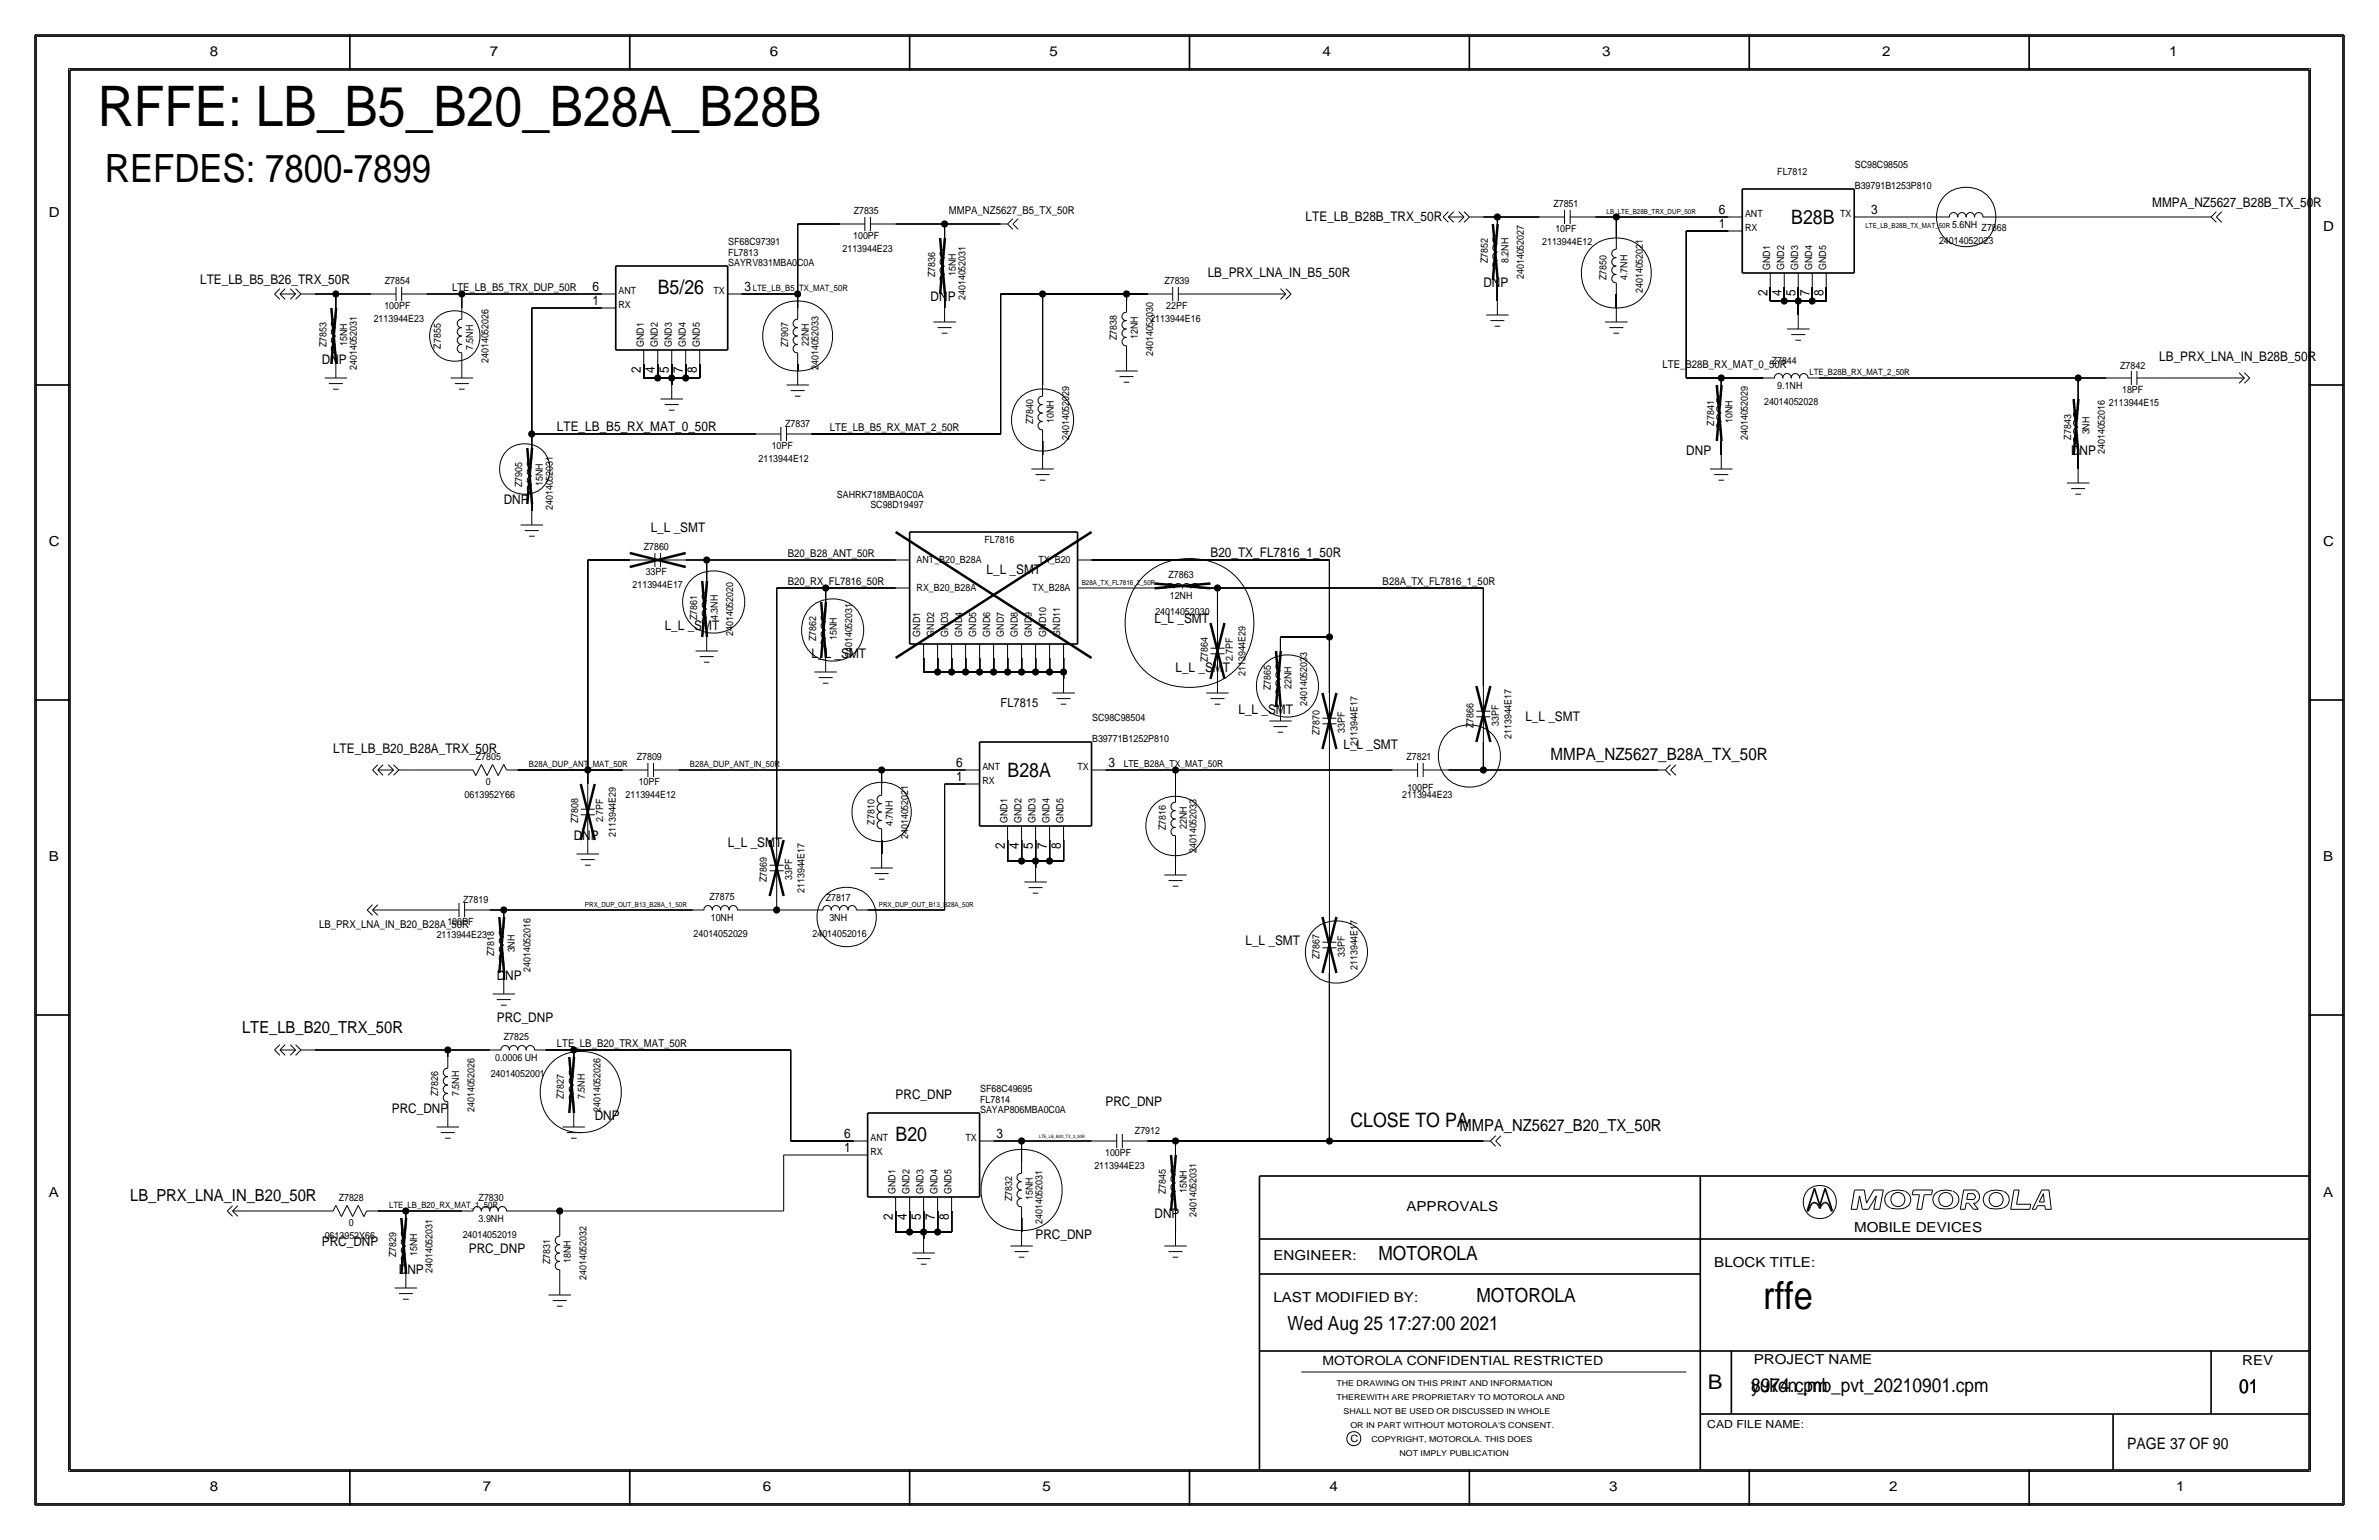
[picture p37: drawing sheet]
<svg xmlns="http://www.w3.org/2000/svg" width="432mm" height="279mm" viewBox="0 0 432 279" stroke-linecap="round" stroke-linejoin="round" font-family="sans-serif">
<defs><g id="words">
<text font-size="10.1" x="17.8" y="22.9">RFFE: LB_B5_B20_B28A_B28B</text>
<text font-size="7.1" x="19" y="33">REFDES: 7800-7899</text>
<text font-size="7" x="320" y="237.5">rffe</text>
<text font-size="3.7" x="310" y="252.1">B</text>
<g font-size="3.6">
<text x="325.1" y="40.6">B28B</text>
<text x="119.4" y="53.3">B5/26</text>
<text x="182.9" y="141">B28A</text>
<text x="162.6" y="207">B20</text>
<text x="245.1" y="204.5">CLOSE TO PA</text>
</g>
<g font-size="3.5">
<text x="250.2" y="228.6">MOTOROLA</text>
<text x="268" y="236.2">MOTOROLA</text>
<text x="233.7" y="241.3">Wed Aug 25 17:27:00 2021</text>
<text x="317.9" y="252.6">8974.cpm</text>
<text x="317.9" y="252.6">yukon_mb_pvt_20210901.cpm</text>
<text x="406.4" y="252.7">01</text>
</g>
<text font-size="3.1" x="281.4" y="137.9">MMPA_NZ5627_B28A_TX_50R</text>
<g font-size="3">
<text x="43.9" y="187.5">LTE_LB_B20_TRX_50R</text>
<text x="264.9" y="205.2">MMPA_NZ5627_B20_TX_50R</text>
<text x="23.6" y="217.9">LB_PRX_LNA_IN_B20_50R</text>
</g>
<text font-size="2.9" x="386.1" y="262.9">PAGE 37 OF 90</text>
<g font-size="2.5">
<text x="38.1" y="10.2">8</text>
<text x="88.9" y="10.2">7</text>
<text x="139.7" y="10.2">6</text>
<text x="190.5" y="10.2">5</text>
<text x="240" y="10.2">4</text>
<text x="290.8" y="10.2">3</text>
<text x="341.6" y="10.2">2</text>
<text x="393.7" y="10.2">1</text>
<text x="8.9" y="39.4">D</text>
<text x="421.6" y="41.9">D</text>
<text x="8.9" y="99.1">C</text>
<text x="421.6" y="99.1">C</text>
<text x="8.9" y="156.2">B</text>
<text x="421.6" y="156.2">B</text>
<text x="8.9" y="217.2">A</text>
<text x="255.3" y="219.7">APPROVALS</text>
<text x="421.6" y="217.2">A</text>
<text x="336.5" y="223.5">MOBILE DEVICES</text>
<text x="231.1" y="228.6">ENGINEER:</text>
<text x="311.1" y="229.9">BLOCK TITLE:</text>
<text x="231.1" y="236.2">LAST MODIFIED BY:</text>
<text x="318.3" y="247.5">PROJECT NAME</text>
<text x="407" y="247.6">REV</text>
<text x="38.1" y="270.5">8</text>
<text x="87.6" y="270.5">7</text>
<text x="138.4" y="270.5">6</text>
<text x="189.2" y="270.5">5</text>
<text x="241.3" y="270.5">4</text>
<text x="292.1" y="270.5">3</text>
<text x="342.9" y="270.5">2</text>
<text x="395" y="270.5">1</text>
</g>
<g font-size="2.4">
<text x="237" y="40.1">LTE_LB_B28B_TRX_50R</text>
<text x="312" y="41.4">1</text>
<text x="312" y="38.9">6</text>
<text x="339.6" y="38.9">3</text>
<text x="390.7" y="37.6">MMPA_NZ5627_B28B_TX_50R</text>
<text x="36.3" y="51.6">LTE_LB_B5_B26_TRX_50R</text>
<text x="107.5" y="52.8">6</text>
<text x="135.1" y="52.8">3</text>
<text x="219.2" y="50.3">LB_PRX_LNA_IN_B5_50R</text>
<text x="269.2" y="52.1">DNP</text>
<text x="320.8" y="53.8" transform="rotate(-90 320.8 53.8)">2</text>
<text x="323.3" y="53.8" transform="rotate(-90 323.3 53.8)">4</text>
<text x="325.9" y="53.8" transform="rotate(-90 325.9 53.8)">5</text>
<text x="328.4" y="53.8" transform="rotate(-90 328.4 53.8)">7</text>
<text x="331" y="53.8" transform="rotate(-90 331 53.8)">8</text>
<text x="107.5" y="55.4">1</text>
<text x="168.9" y="54.6">DNP</text>
<text x="391.9" y="65.5">LB_PRX_LNA_IN_B28B_50R</text>
<text x="58.4" y="66">DNP</text>
<text x="116.3" y="67.7" transform="rotate(-90 116.3 67.7)">2</text>
<text x="118.9" y="67.7" transform="rotate(-90 118.9 67.7)">4</text>
<text x="121.4" y="67.7" transform="rotate(-90 121.4 67.7)">5</text>
<text x="124" y="67.7" transform="rotate(-90 124 67.7)">7</text>
<text x="126.5" y="67.7" transform="rotate(-90 126.5 67.7)">8</text>
<text x="101.1" y="78.2">LTE_LB_B5_RX_MAT_0_50R</text>
<text x="306.1" y="82.5">DNP</text>
<text x="375.9" y="82.5">DNP</text>
<text x="91.4" y="91.4">DNP</text>
<text x="118.1" y="96.5">L_L _SMT</text>
<text x="219.7" y="101.1">B20_TX_FL7816_1_50R</text>
<text x="179.1" y="104.1">L_L _SMT</text>
<text x="209.6" y="113">L_L _SMT</text>
<text x="120.6" y="114.3">L_L _SMT</text>
<text x="147.3" y="119.4">L_L _SMT</text>
<text x="213.4" y="121.9">L_L _SMT</text>
<text x="224.8" y="129.5">L_L _SMT</text>
<text x="276.9" y="130.8">L_L _SMT</text>
<text x="60.5" y="136.7">LTE_LB_B20_B28A_TRX_50R</text>
<text x="243.8" y="135.9">L_L _SMT</text>
<text x="173.6" y="141.7">1</text>
<text x="173.6" y="139.2">6</text>
<text x="201.2" y="139.2">3</text>
<text x="104.1" y="152.4">DNP</text>
<text x="132.1" y="153.7">L_L _SMT</text>
<text x="182.4" y="154.1" transform="rotate(-90 182.4 154.1)">2</text>
<text x="184.9" y="154.1" transform="rotate(-90 184.9 154.1)">4</text>
<text x="187.5" y="154.1" transform="rotate(-90 187.5 154.1)">5</text>
<text x="190" y="154.1" transform="rotate(-90 190 154.1)">7</text>
<text x="192.5" y="154.1" transform="rotate(-90 192.5 154.1)">8</text>
<text x="226.1" y="171.4">L_L _SMT</text>
<text x="90.2" y="177.8">DNP</text>
<text x="90.2" y="185.4">PRC_DNP</text>
<text x="71.1" y="201.9">PRC_DNP</text>
<text x="108" y="203.2">DNP</text>
<text x="162.6" y="199.4">PRC_DNP</text>
<text x="200.7" y="200.7">PRC_DNP</text>
<text x="153.2" y="209">1</text>
<text x="153.2" y="206.5">6</text>
<text x="180.8" y="206.5">3</text>
<text x="162.1" y="221.4" transform="rotate(-90 162.1 221.4)">2</text>
<text x="164.6" y="221.4" transform="rotate(-90 164.6 221.4)">4</text>
<text x="167.1" y="221.4" transform="rotate(-90 167.1 221.4)">5</text>
<text x="169.7" y="221.4" transform="rotate(-90 169.7 221.4)">7</text>
<text x="172.2" y="221.4" transform="rotate(-90 172.2 221.4)">8</text>
<text x="209.5" y="221">DNP</text>
<text x="58.4" y="226.1">PRC_DNP</text>
<text x="85.1" y="227.3">PRC_DNP</text>
<text x="188" y="224.8">PRC_DNP</text>
<text x="72.4" y="231.1">DNP</text>
</g>
<g font-size="2.3">
<text x="181.6" y="128.3">FL7815</text>
<text x="240" y="247.6">MOTOROLA CONFIDENTIAL RESTRICTED</text>
</g>
<g font-size="2">
<text x="172.2" y="38.9">MMPA_NZ5627_B5_TX_50R</text>
<text x="82" y="52.8">LTE_LB_B5_TRX_DUP_50R</text>
<text x="301.8" y="66.8">LTE_B28B_RX_MAT_0_50R</text>
<text x="150.6" y="78.2">LTE_LB_B5_RX_MAT_2_50R</text>
<text x="143" y="101.1">B20_B28_ANT_50R</text>
<text x="143" y="106.2">B20_RX_FL7816_50R</text>
<text x="251" y="106.2">B28A_TX_FL7816_1_50R</text>
<text x="57.9" y="168.4">LB_PRX_LNA_IN_B20_B28A_50R</text>
<text x="101.1" y="190">LTE_LB_B20_TRX_MAT_50R</text>
<text x="309.9" y="259.1">CAD FILE NAME:</text>
</g>
<g font-size="1.8">
<text x="322.6" y="31.8">FL7812</text>
<text x="336.7" y="30.5">SC98C98505</text>
<text x="336.7" y="34.3">B39791B1253P810</text>
<text x="154.9" y="38.9">Z7835</text>
<text x="281.9" y="37.6">Z7851</text>
<text x="316.7" y="41.9">RX</text>
<text x="316.7" y="39.4">ANT</text>
<text x="334" y="39.4">TX</text>
<text x="354.3" y="41.4">5.6NH</text>
<text x="359.7" y="41.9">Z7868</text>
<text x="132.2" y="44.4">SF68C97391</text>
<text x="132.2" y="46.4">FL7813</text>
<text x="152.9" y="45.7">2113944E23</text>
<text x="154.9" y="43.4">100PF</text>
<text x="270.1" y="47.7" transform="rotate(-90 270.1 47.7)">Z7852</text>
<text x="273.8" y="47.7" transform="rotate(-90 273.8 47.7)">8.2NH</text>
<text x="279.9" y="44.4">2113944E12</text>
<text x="282.3" y="42.2">10PF</text>
<text x="351.9" y="44.2">24014052023</text>
<text x="69.9" y="51.6">Z7854</text>
<text x="112.3" y="53.3">ANT</text>
<text x="129.5" y="53.3">TX</text>
<text x="132.2" y="48.3">SAYRV831MBA0C0A</text>
<text x="169.7" y="50.3" transform="rotate(-90 169.7 50.3)">Z7836</text>
<text x="173.5" y="50.1" transform="rotate(-90 173.5 50.1)">15NH</text>
<text x="211.3" y="51.6">Z7839</text>
<text x="276.6" y="50.6" transform="rotate(-90 276.6 50.6)">24014052027</text>
<text x="291.6" y="50.8" transform="rotate(-90 291.6 50.8)">Z7850</text>
<text x="295.4" y="50.8" transform="rotate(-90 295.4 50.8)">4.7NH</text>
<text x="298.2" y="53.2" transform="rotate(-90 298.2 53.2)">24014052021</text>
<text x="321.3" y="49" transform="rotate(-90 321.3 49)">GND1</text>
<text x="323.8" y="49" transform="rotate(-90 323.8 49)">GND2</text>
<text x="326.4" y="49" transform="rotate(-90 326.4 49)">GND3</text>
<text x="328.9" y="49" transform="rotate(-90 328.9 49)">GND4</text>
<text x="331.5" y="49" transform="rotate(-90 331.5 49)">GND5</text>
<text x="67.8" y="58.4">2113944E23</text>
<text x="69.8" y="56.1">100PF</text>
<text x="112.3" y="55.9">RX</text>
<text x="175.3" y="54.5" transform="rotate(-90 175.3 54.5)">24014052031</text>
<text x="208.8" y="58.4">2113944E16</text>
<text x="211.7" y="56.1">22PF</text>
<text x="59.2" y="63" transform="rotate(-90 59.2 63)">Z7853</text>
<text x="63" y="62.8" transform="rotate(-90 63 62.8)">15NH</text>
<text x="80" y="63.2" transform="rotate(-90 80 63.2)">Z7855</text>
<text x="85.9" y="63.5" transform="rotate(-90 85.9 63.5)">7.5NH</text>
<text x="88.6" y="65.9" transform="rotate(-90 88.6 65.9)">24014052026</text>
<text x="116.8" y="63" transform="rotate(-90 116.8 63)">GND1</text>
<text x="119.4" y="63" transform="rotate(-90 119.4 63)">GND2</text>
<text x="121.9" y="63" transform="rotate(-90 121.9 63)">GND3</text>
<text x="124.5" y="63" transform="rotate(-90 124.5 63)">GND4</text>
<text x="127" y="63" transform="rotate(-90 127 63)">GND5</text>
<text x="143.1" y="63" transform="rotate(-90 143.1 63)">Z7907</text>
<text x="146.8" y="62.8" transform="rotate(-90 146.8 62.8)">22NH</text>
<text x="202.7" y="61.7" transform="rotate(-90 202.7 61.7)">Z7838</text>
<text x="206.5" y="61.5" transform="rotate(-90 206.5 61.5)">12NH</text>
<text x="209.3" y="64.6" transform="rotate(-90 209.3 64.6)">24014052030</text>
<text x="64.8" y="67.2" transform="rotate(-90 64.8 67.2)">24014052031</text>
<text x="148.6" y="67.2" transform="rotate(-90 148.6 67.2)">24014052033</text>
<text x="321.6" y="66">Z7844</text>
<text x="322.6" y="70.6">9.1NH</text>
<text x="384.8" y="67">Z7842</text>
<text x="385.2" y="71.4">18PF</text>
<text x="142.5" y="77.5">Z7837</text>
<text x="187.5" y="77" transform="rotate(-90 187.5 77)">Z7840</text>
<text x="191.3" y="76.7" transform="rotate(-90 191.3 76.7)">10NH</text>
<text x="311.1" y="77.2" transform="rotate(-90 311.1 77.2)">Z7841</text>
<text x="314.5" y="76.7" transform="rotate(-90 314.5 76.7)">10NH</text>
<text x="320.2" y="73.4">24014052028</text>
<text x="382.8" y="73.7">2113944E15</text>
<text x="137.7" y="83.8">2113944E12</text>
<text x="140.1" y="81.5">10PF</text>
<text x="194.1" y="79.9" transform="rotate(-90 194.1 79.9)">24014052029</text>
<text x="317.2" y="79.9" transform="rotate(-90 317.2 79.9)">24014052029</text>
<text x="375.9" y="79.8" transform="rotate(-90 375.9 79.8)">Z7843</text>
<text x="379.2" y="78.8" transform="rotate(-90 379.2 78.8)">3NH</text>
<text x="382" y="82.4" transform="rotate(-90 382 82.4)">24014052016</text>
<text x="94.8" y="88.4" transform="rotate(-90 94.8 88.4)">Z7905</text>
<text x="98.6" y="88.2" transform="rotate(-90 98.6 88.2)">15NH</text>
<text x="100.3" y="92.6" transform="rotate(-90 100.3 92.6)">24014052031</text>
<text x="151.9" y="90.3">SAHRK718MBA0C0A</text>
<text x="158" y="92.2">SC98D19497</text>
<text x="116.8" y="99.8">Z7860</text>
<text x="178.7" y="98.6">FL7816</text>
<text x="114.8" y="106.7">2113944E17</text>
<text x="117.2" y="104.4">33PF</text>
<text x="166.4" y="107.2">RX_B20_B28A</text>
<text x="166.4" y="102.1">ANT_B20_B28A</text>
<text x="187.4" y="107.2">TX_B28A</text>
<text x="188.5" y="102.2">TX_B20</text>
<text x="212.1" y="104.9">Z7863</text>
<text x="126.5" y="112.5" transform="rotate(-90 126.5 112.5)">Z7861</text>
<text x="130.3" y="112.5" transform="rotate(-90 130.3 112.5)">4.3NH</text>
<text x="209.7" y="111.5">24014052030</text>
<text x="212.3" y="108.7">12NH</text>
<text x="133.1" y="115.4" transform="rotate(-90 133.1 115.4)">24014052020</text>
<text x="148.1" y="116.3" transform="rotate(-90 148.1 116.3)">Z7862</text>
<text x="151.9" y="116.1" transform="rotate(-90 151.9 116.1)">15NH</text>
<text x="154.7" y="119.2" transform="rotate(-90 154.7 119.2)">24014052031</text>
<text x="167" y="115.5" transform="rotate(-90 167 115.5)">GND1</text>
<text x="169.6" y="115.5" transform="rotate(-90 169.6 115.5)">GND2</text>
<text x="172.1" y="115.5" transform="rotate(-90 172.1 115.5)">GND3</text>
<text x="174.7" y="115.5" transform="rotate(-90 174.7 115.5)">GND4</text>
<text x="177.2" y="115.5" transform="rotate(-90 177.2 115.5)">GND5</text>
<text x="179.7" y="115.5" transform="rotate(-90 179.7 115.5)">GND6</text>
<text x="182.2" y="115.5" transform="rotate(-90 182.2 115.5)">GND7</text>
<text x="184.8" y="115.5" transform="rotate(-90 184.8 115.5)">GND8</text>
<text x="187.3" y="115.5" transform="rotate(-90 187.3 115.5)">GND9</text>
<text x="189.9" y="115.5" transform="rotate(-90 189.9 115.5)">GND10</text>
<text x="192.4" y="115.5" transform="rotate(-90 192.4 115.5)">GND11</text>
<text x="219.3" y="120.1" transform="rotate(-90 219.3 120.1)">Z7864</text>
<text x="223.8" y="120" transform="rotate(-90 223.8 120)">2.7PF</text>
<text x="226.1" y="122.7" transform="rotate(-90 226.1 122.7)">2113944E29</text>
<text x="230.7" y="125.2" transform="rotate(-90 230.7 125.2)">Z7865</text>
<text x="234.4" y="125" transform="rotate(-90 234.4 125)">22NH</text>
<text x="198.2" y="130.8">SC98C98504</text>
<text x="237.2" y="128.1" transform="rotate(-90 237.2 128.1)">24014052033</text>
<text x="272" y="131.7" transform="rotate(-90 272 131.7)">33PF</text>
<text x="86.4" y="137.9">Z7805</text>
<text x="115.6" y="137.9">Z7809</text>
<text x="198.2" y="134.6">B39771B1252P810</text>
<text x="239.5" y="133.3" transform="rotate(-90 239.5 133.3)">Z7870</text>
<text x="244.1" y="133" transform="rotate(-90 244.1 133)">33PF</text>
<text x="246.4" y="135.4" transform="rotate(-90 246.4 135.4)">2113944E17</text>
<text x="255.3" y="137.9">Z7821</text>
<text x="267.5" y="132.1" transform="rotate(-90 267.5 132.1)">Z7866</text>
<text x="274.3" y="134.1" transform="rotate(-90 274.3 134.1)">2113944E17</text>
<text x="88.2" y="142.3">0</text>
<text x="115.9" y="142.5">10PF</text>
<text x="178.3" y="142.2">RX</text>
<text x="178.3" y="139.7">ANT</text>
<text x="195.6" y="139.7">TX</text>
<text x="255.4" y="143.5">100PF</text>
<text x="84.3" y="144.8">0613952Y66</text>
<text x="105" y="149.3" transform="rotate(-90 105 149.3)">Z7808</text>
<text x="109.5" y="149.2" transform="rotate(-90 109.5 149.2)">2.7PF</text>
<text x="113.5" y="144.8">2113944E12</text>
<text x="158.7" y="149.6" transform="rotate(-90 158.7 149.6)">Z7810</text>
<text x="162.1" y="149.9" transform="rotate(-90 162.1 149.9)">4.7NH</text>
<text x="182.9" y="149.4" transform="rotate(-90 182.9 149.4)">GND1</text>
<text x="185.4" y="149.4" transform="rotate(-90 185.4 149.4)">GND2</text>
<text x="188" y="149.4" transform="rotate(-90 188 149.4)">GND3</text>
<text x="190.5" y="149.4" transform="rotate(-90 190.5 149.4)">GND4</text>
<text x="193" y="149.4" transform="rotate(-90 193 149.4)">GND5</text>
<text x="254.5" y="144.8">2113944E23</text>
<text x="111.8" y="151.9" transform="rotate(-90 111.8 151.9)">2113944E29</text>
<text x="164.8" y="152.2" transform="rotate(-90 164.8 152.2)">24014052021</text>
<text x="211.6" y="150.6" transform="rotate(-90 211.6 150.6)">Z7816</text>
<text x="215.4" y="150.4" transform="rotate(-90 215.4 150.4)">22NH</text>
<text x="217.2" y="154.8" transform="rotate(-90 217.2 154.8)">24014052033</text>
<text x="139.2" y="160" transform="rotate(-90 139.2 160)">Z7869</text>
<text x="143.8" y="159.7" transform="rotate(-90 143.8 159.7)">33PF</text>
<text x="81.2" y="167.9">100PF</text>
<text x="84.1" y="163.8">Z7819</text>
<text x="128.8" y="163.4">Z7875</text>
<text x="129" y="167.1">10NH</text>
<text x="146" y="162" transform="rotate(-90 146 162)">2113944E17</text>
<text x="149.9" y="163.5">Z7817</text>
<text x="150.5" y="167.1">3NH</text>
<text x="79.3" y="170.2">2113944E23</text>
<text x="89.7" y="173.5" transform="rotate(-90 89.7 173.5)">Z7818</text>
<text x="93.5" y="172.8" transform="rotate(-90 93.5 172.8)">3NH</text>
<text x="125.9" y="169.9">24014052029</text>
<text x="147.5" y="169.9">24014052016</text>
<text x="239.5" y="174" transform="rotate(-90 239.5 174)">Z7867</text>
<text x="244.1" y="173.6" transform="rotate(-90 244.1 173.6)">33PF</text>
<text x="96.3" y="176.4" transform="rotate(-90 96.3 176.4)">24014052016</text>
<text x="246.4" y="176" transform="rotate(-90 246.4 176)">2113944E17</text>
<text x="91.4" y="188.7">Z7825</text>
<text x="89.1" y="195.3">24014052001</text>
<text x="89.9" y="192.5">0.0006 UH</text>
<text x="79.6" y="198.9" transform="rotate(-90 79.6 198.9)">Z7826</text>
<text x="83.3" y="198.9" transform="rotate(-90 83.3 198.9)">7.5NH</text>
<text x="86.1" y="201.8" transform="rotate(-90 86.1 201.8)">24014052026</text>
<text x="102.4" y="199.4" transform="rotate(-90 102.4 199.4)">Z7827</text>
<text x="106.2" y="199.4" transform="rotate(-90 106.2 199.4)">7.5NH</text>
<text x="109" y="201.8" transform="rotate(-90 109 201.8)">24014052026</text>
<text x="177.9" y="201.9">SAYAP806MBA0C0A</text>
<text x="177.9" y="198.1">SF68C49695</text>
<text x="177.9" y="200.1">FL7814</text>
<text x="158" y="209.5">RX</text>
<text x="158" y="207">ANT</text>
<text x="175.2" y="207">TX</text>
<text x="200.6" y="209.8">100PF</text>
<text x="206" y="205.7">Z7912</text>
<text x="198.6" y="212.1">2113944E23</text>
<text x="61.5" y="217.9">Z7828</text>
<text x="86.9" y="217.9">Z7830</text>
<text x="86.9" y="221.7">3.9NH</text>
<text x="162.6" y="216.7" transform="rotate(-90 162.6 216.7)">GND1</text>
<text x="165.1" y="216.7" transform="rotate(-90 165.1 216.7)">GND2</text>
<text x="167.6" y="216.7" transform="rotate(-90 167.6 216.7)">GND3</text>
<text x="170.2" y="216.7" transform="rotate(-90 170.2 216.7)">GND4</text>
<text x="172.7" y="216.7" transform="rotate(-90 172.7 216.7)">GND5</text>
<text x="183.7" y="217.9" transform="rotate(-90 183.7 217.9)">Z7832</text>
<text x="187.5" y="217.7" transform="rotate(-90 187.5 217.7)">15NH</text>
<text x="211.6" y="216.7" transform="rotate(-90 211.6 216.7)">Z7845</text>
<text x="215.4" y="216.4" transform="rotate(-90 215.4 216.4)">15NH</text>
<text x="217.2" y="220.8" transform="rotate(-90 217.2 220.8)">24014052031</text>
<text x="58.9" y="224.8">0613952Y66</text>
<text x="63.3" y="222.4">0</text>
<text x="75.7" y="227.9" transform="rotate(-90 75.7 227.9)">15NH</text>
<text x="84" y="224.5">24014052019</text>
<text x="189.2" y="222.1" transform="rotate(-90 189.2 222.1)">24014052031</text>
<text x="71.9" y="228.1" transform="rotate(-90 71.9 228.1)">Z7829</text>
<text x="78.5" y="231" transform="rotate(-90 78.5 231)">24014052031</text>
<text x="99.9" y="229.4" transform="rotate(-90 99.9 229.4)">Z7831</text>
<text x="103.6" y="229.1" transform="rotate(-90 103.6 229.1)">18NH</text>
<text x="106.4" y="232.3" transform="rotate(-90 106.4 232.3)">24014052032</text>
<text x="245.1" y="261.6">C</text>
</g>
<text font-size="1.7" x="204" y="139.2">LTE_B28A_TX_MAT_50R</text>
<g font-size="1.6">
<text x="136.7" y="52.8">LTE_LB_B5_TX_MAT_50R</text>
<text x="328.4" y="68.1">LTE_B28B_RX_MAT_2_50R</text>
<text x="96" y="139.2">B28A_DUP_ANT_MAT_50R</text>
<text x="125.2" y="139.2">B28A_DUP_ANT_IN_50R</text>
<text x="70.6" y="219.2">LTE_LB_B20_RX_MAT_1_50R</text>
</g>
<g font-size="1.5">
<text x="242.6" y="251.5">THE DRAWING ON THIS PRINT AND INFORMATION</text>
<text x="242.6" y="254">THEREWITH ARE PROPRIETARY TO MOTOROLA AND</text>
<text x="243.8" y="256.5">SHALL NOT BE USED OR DISCUSSED IN WHOLE</text>
<text x="245.1" y="259.1">OR IN PART WITHOUT MOTOROLA'S CONSENT.</text>
<text x="248.9" y="261.6">COPYRIGHT, MOTOROLA. THIS DOES</text>
<text x="254" y="264.2">NOT IMPLY PUBLICATION</text>
</g>
<g font-size="1.3">
<text x="291.6" y="38.9">LB_LTE_B28B_TRX_DUP_50R</text>
<text x="338.6" y="41.4">LTE_LB_B28B_TX_MAT_50R</text>
<text x="196.3" y="106.2">B28A_TX_FL7816_2_50R</text>
<text x="106.2" y="164.6">PRX_DUP_OUT_B13_B28A_1_50R</text>
<text x="159.5" y="164.6">PRX_DUP_OUT_B13_B28A_50R</text>
</g>
<text font-size=".8" x="188.6" y="206.5">LTE_LB_B20_TX_3_50R</text>
</g></defs>
<!-- layer: Nets -->
<g fill="none" stroke="#000" stroke-width=".18">
<path d="M269.2 39.4h2.6zM271.8 39.4v1.2zM271.8 39.4h7.6zM289.6 39.4h3.8zM293.4 39.4v3.8zM293.4 39.4h20.3zM339.1 39.4h12.7zM352.8 35.7a5.5 5.5 0 0 1 9.4 2.7 5.4 5.4 0 0 1-6.4 6.3 5.4 5.4 0 0 1-3.6-8.2zM361.9 39.4h38.1zM57.1 53.3h3.9zM61 53.3v2.6zM61 53.3h6.3z"/>
<path d="M77.5 53.3h6.3zM83.8 53.3v2.6zM83.8 53.3h25.4zM96.5 55.9v22.8zM96.5 55.9h12.7zM134.6 53.3h10.2zM140.2 56.4a6.5 6.5 0 0 1 10.4 1.8 6.4 6.4 0 0 1-.8 6.8 6.4 6.4 0 0 1-6.4 2.2 6.4 6.4 0 0 1-3.9-9.9zM144.8 53.3v2.6zM144.8 40.6v12.7zM144.8 40.6h7.6zM162.6 40.6h8.8zM171.4 40.6h10.2z"/>
<path d="M171.4 53.3v2.6zM171.4 40.6v2.6zM181.6 53.3v25.4zM181.6 53.3h7.6zM189.2 53.3h15.3zM189.2 53.3v16.5zM204.5 53.3v1.3zM204.5 53.3h3.8zM218.4 53.3h12.7zM271.8 50.8v3.8zM288.8 45a6.5 6.5 0 0 1 10.4 1.8 6.4 6.4 0 0 1-.8 6.8 6.4 6.4 0 0 1-6.4 2.2 6.4 6.4 0 0 1-3.9-10zM293.4 53.3v2.6z"/>
<path d="M306.1 41.9v26.7zM306.1 41.9h7.6zM321.3 52.1v2.5zM321.3 54.6h2.5zM323.8 52.1v2.5zM323.9 54.6h2.5zM326.4 54.6v2.5zM326.4 52.1v2.5zM326.4 54.6h2.5zM328.9 52.1v2.5zM328.9 54.6h2.6zM331.5 52.1v2.5z"/>
<path d="M96.5 78.7v2.6zM96.5 78.7h40.7zM116.8 66v2.6zM116.8 68.6h2.6zM119.4 66v2.6zM119.4 68.6h2.5zM121.9 68.6v1.3zM121.9 66v2.6zM121.9 68.6h2.6zM124.5 66v2.6zM124.5 68.6h2.5zM127 66v2.6z"/>
<path d="M144.8 66v1.3zM147.3 78.7h34.3zM185 72.3a5.7 5.7 0 0 1 9.8 2.8 5.6 5.6 0 0 1-5 6.7 5.6 5.6 0 0 1-6.2-5.6 5.8 5.8 0 0 1 1.4-3.9zM306.1 68.6h6.3zM312.4 68.6v1.2zM312.4 68.6h7.6zM330.2 68.6h47zM377.2 68.6v3.8zM377.2 68.6h5.1zM392.4 68.6h12.7zM96.5 91.4v1.3zM189.2 80v2.5z"/>
<path d="M312.4 80v2.5zM377.2 82.6v2.5zM106.7 101.6v38.1zM106.7 101.6h7.6zM124.5 101.6h3.8zM125.3 105.3a5.7 5.7 0 0 1 9.8 2.9 5.6 5.6 0 0 1-5 6.7 5.6 5.6 0 0 1-6.2-5.7 5.8 5.8 0 0 1 1.4-3.9zM128.3 101.6v3.8zM128.3 101.6h34.3zM141 106.7v45.7zM141 106.7h8.9zM146.9 110.4a5.7 5.7 0 0 1 9.8 2.8 5.6 5.6 0 0 1-5 6.7 5.6 5.6 0 0 1-6.2-5.6 5.8 5.8 0 0 1 1.4-3.9zM149.9 106.7v2.5z"/>
<path d="M149.9 106.7h12.7zM167.6 119.4v2.5zM170.2 119.4v2.5zM172.7 119.4v2.5zM175.3 119.4v2.5zM177.8 119.4v2.5zM180.3 119.4v2.5zM182.9 119.4v2.5zM185.4 119.4v2.5zM188 119.4v2.5zM190.5 119.4v2.5zM193 119.4v2.5z"/>
<path d="M198.1 101.6h43.2zM198.1 106.7h11.4zM207.9 104.2a12.6 12.6 0 0 1 16 0 12.4 12.4 0 0 1 0 17.7 12.6 12.6 0 0 1-16 0 12.4 12.4 0 0 1 0-17.7zM219.7 106.7h1.3zM221 106.7h48.2zM221 106.7v6.3zM232.4 115.6v2.5zM232.4 115.6h8.9zM241.3 115.6v10.1zM241.3 101.6v14zM269.2 106.7v17.8zM74.9 139.7h8.9z"/>
<path d="M94 139.7h12.7zM106.7 139.7v2.5zM106.7 139.7h6.3zM123.2 139.7h36.8zM160 139.7v2.5zM160 139.7h15.3zM167.6 121.9h2.6zM170.2 121.9h2.5zM172.7 121.9h2.6zM175.3 121.9h2.5zM177.8 121.9h2.5zM180.3 121.9h2.6z"/>
<path d="M182.9 121.9h2.5zM185.4 121.9h2.6zM188 121.9h2.5zM190.5 121.9h2.5zM193 121.9v1.3zM200.7 139.7h12.7zM213.4 139.7v3.8zM213.4 139.7h39.3zM229.5 120.6a5.7 5.7 0 0 1 9.7 2.8 5.6 5.6 0 0 1-5 6.7 5.6 5.6 0 0 1-6.2-5.6 5.8 5.8 0 0 1 1.5-3.9zM241.3 135.9v30.5zM262.5 133.3a5.7 5.7 0 0 1 9.8 2.8 5.6 5.6 0 0 1-5.1 6.7 5.6 5.6 0 0 1-6.1-5.6 5.8 5.8 0 0 1 1.4-3.9zM262.9 139.7h6.3z"/>
<path d="M269.2 134.6v5.1zM269.2 139.7h31.8zM156 143.6a5.5 5.5 0 0 1 9.3 2.7 5.4 5.4 0 0 1-6.3 6.3 5.4 5.4 0 0 1-3.6-8.2zM160 152.4v2.5zM171.4 142.2h3.9zM171.4 142.2v22.9zM182.9 152.4v3.8zM182.9 156.2h2.5zM185.4 152.4v3.8zM185.4 156.2h2.6zM188 156.2v1.3zM188 152.4v3.8z"/>
<path d="M188 156.2h2.5zM190.5 152.4v3.8zM190.5 156.2h2.5zM193 152.4v3.8zM209.3 146.2a5.5 5.5 0 0 1 9.4 2.7 5.4 5.4 0 0 1-6.4 6.3 5.4 5.4 0 0 1-3.6-8.2zM213.4 153.7v2.5zM69.8 165.1h8.9zM88.9 165.1h2.5zM91.4 176.5v1.3zM91.4 165.1v1.3zM91.4 165.1h34.3zM135.9 165.1h5.1z"/>
<path d="M141 162.6v2.5zM141 165.1h6.3zM149.6 162.7a5.5 5.5 0 0 1 9.4 2.7 5.4 5.4 0 0 1-6.4 6.3 5.4 5.4 0 0 1-3.6-8.2zM157.5 165.1h13.9zM238.3 168.8a5.7 5.7 0 0 1 9.8 2.9 5.6 5.6 0 0 1-5 6.7 5.6 5.6 0 0 1-6.2-5.7 5.8 5.8 0 0 1 1.4-3.9zM241.3 176.5v30.5zM57.1 190.5h24.2zM81.3 190.5v1.3zM81.3 190.5h7.6zM99.1 190.5h5zM100.3 192.6a7.6 7.6 0 0 1 11.7 2 7.5 7.5 0 0 1-3.7 10.4 7.4 7.4 0 0 1-9.4-3.3 7.9 7.9 0 0 1 1.4-9.1zM104.1 190.5v1.3z"/>
<path d="M104.1 190.5h39.4zM143.5 190.5v16.5zM44.4 219.7h14zM68.6 219.7h5.1zM73.7 219.7v1.3zM73.7 219.7h10.1zM94 219.7h7.6zM101.6 219.7v2.5zM101.6 219.7h40.6zM142.2 209.6v10.1zM142.2 209.5h12.7zM143.5 207h11.4z"/>
<path d="M162.6 219.7v3.8zM165.1 219.7v3.8zM167.6 219.7v3.8zM170.2 219.7v3.8zM172.7 219.7v3.8zM180.3 210.4a7.6 7.6 0 0 1 11.7 2 7.5 7.5 0 0 1-3.7 10.4 7.4 7.4 0 0 1-9.4-3.4 7.9 7.9 0 0 1 1.4-9zM180.3 207h5.1zM185.4 207v3.8zM185.4 207h12.7zM208.3 207h5.1zM213.4 219.7v3.8zM213.4 207v2.5z"/>
<path d="M213.4 207h27.9zM241.3 207h27.9zM162.6 223.5h2.5zM165.1 223.5h2.5zM167.6 223.5h2.6zM167.6 223.5v1.3zM170.2 223.5h2.5zM185.4 221v2.5z"/>
<circle cx="82.5" cy="61" r="4.6"/>
<circle cx="95.2" cy="85.1" r="4.6"/>
</g>
<g fill="#000" stroke="#000" stroke-width=".18">
<circle cx="271.8" cy="39.4" r=".56"/>
<circle cx="293.4" cy="39.4" r=".56"/>
<circle cx="61" cy="53.3" r=".56"/>
<circle cx="83.8" cy="53.3" r=".56"/>
<circle cx="144.8" cy="53.3" r=".56"/>
<circle cx="171.4" cy="40.6" r=".56"/>
<circle cx="189.2" cy="53.3" r=".56"/>
<circle cx="204.5" cy="53.3" r=".56"/>
<circle cx="323.9" cy="54.6" r=".56"/>
<circle cx="326.4" cy="54.6" r=".56"/>
<circle cx="328.9" cy="54.6" r=".56"/>
<circle cx="96.5" cy="78.7" r=".56"/>
<circle cx="119.4" cy="68.6" r=".56"/>
<circle cx="121.9" cy="68.6" r=".56"/>
<circle cx="124.5" cy="68.6" r=".56"/>
<circle cx="312.4" cy="68.6" r=".56"/>
<circle cx="377.2" cy="68.6" r=".56"/>
<circle cx="128.3" cy="101.6" r=".56"/>
<circle cx="149.9" cy="106.7" r=".56"/>
<circle cx="221" cy="106.7" r=".56"/>
<circle cx="241.3" cy="115.6" r=".56"/>
<circle cx="106.7" cy="139.7" r=".56"/>
<circle cx="160" cy="139.7" r=".56"/>
<circle cx="170.2" cy="121.9" r=".56"/>
<circle cx="172.7" cy="121.9" r=".56"/>
<circle cx="175.3" cy="121.9" r=".56"/>
<circle cx="177.8" cy="121.9" r=".56"/>
<circle cx="180.3" cy="121.9" r=".56"/>
<circle cx="182.9" cy="121.9" r=".56"/>
<circle cx="185.4" cy="121.9" r=".56"/>
<circle cx="188" cy="121.9" r=".56"/>
<circle cx="190.5" cy="121.9" r=".56"/>
<circle cx="193" cy="121.9" r=".56"/>
<circle cx="213.4" cy="139.7" r=".56"/>
<circle cx="269.2" cy="139.7" r=".56"/>
<circle cx="185.4" cy="156.2" r=".56"/>
<circle cx="188" cy="156.2" r=".56"/>
<circle cx="190.5" cy="156.2" r=".56"/>
<circle cx="91.4" cy="165.1" r=".56"/>
<circle cx="141" cy="165.1" r=".56"/>
<circle cx="81.3" cy="190.5" r=".56"/>
<circle cx="104.1" cy="190.5" r=".56"/>
<circle cx="73.7" cy="219.7" r=".56"/>
<circle cx="101.6" cy="219.7" r=".56"/>
<circle cx="185.4" cy="207" r=".56"/>
<circle cx="213.4" cy="207" r=".56"/>
<circle cx="241.3" cy="207" r=".56"/>
<circle cx="165.1" cy="223.5" r=".56"/>
<circle cx="167.6" cy="223.5" r=".56"/>
<circle cx="170.2" cy="223.5" r=".56"/>
</g>
<!-- layer: Components -->
<g fill="none" stroke="#000" stroke-width=".18">
<path d="M157 39.4v2.5zM158 39.4v2.5zM183.8 39.7l-.9 .9zM184.8 39.7l-1 .9zM261.9 39.4l1-1zM261.9 39.4l1 .9zM262.9 39.4l1 .9zM262.9 39.4h2.8zM262.9 39.4l1-1zM264.8 38.4l.9 1zM265.7 38.4l1 1zM266.7 39.4h2.5z"/>
<path d="M279.4 39.4h4.6zM284 38.1v2.5zM285 39.4h4.6zM285 38.1v2.5zM313.7 39.4h2.5zM336.6 39.4h2.5zM351.8 39.4h2zM353.8 39.4a.75 .75 0 0 1 .8-.8 .75 .75 0 0 1 .7 .8M355.3 39.4a.75 .75 0 0 1 .8-.8 .75 .75 0 0 1 .7 .8M356.9 39.4a.75 .75 0 0 1 .7-.8 .75 .75 0 0 1 .7 .8M358.4 39.4a.75 .75 0 0 1 .7-.8 .75 .75 0 0 1 .8 .8M359.9 39.4h2z"/>
<path d="M400 39.4h1.3zM401.3 39.4l1 .9zM402.3 39.4l.9-1zM402.3 39.4l1 .9zM402.3 38.4l-1 1zM49.8 53.3l1 1zM49.8 53.3l1-.9zM50.8 53.3l1 1zM50.8 53.3h2.8zM50.8 53.3l1-.9zM52.7 52.4l.9 .9zM52.7 54.3l.9-1z"/>
<path d="M53.6 54.3l1-1zM53.6 52.4l1 .9zM54.6 53.3h2.5zM61 55.9v2zM61 59.5a.74 .74 0 0 0-.9 .7 .74 .74 0 0 0 .9 .8M61 58a.74 .74 0 0 0-.9 .7 .74 .74 0 0 0 .9 .7M67.3 53.3h4.6zM71.9 52.1v2.5zM72.9 52.1v2.5zM72.9 53.3h4.6zM83.8 55.9v2zM83.8 58a.74 .74 0 0 0-.8 .7 .74 .74 0 0 0 .8 .7"/>
<path d="M83.8 59.5a.74 .74 0 0 0-.8 .7 .74 .74 0 0 0 .8 .8M109.2 55.9h2.6zM109.2 53.3h2.6zM132.1 53.3h2.5zM144.8 55.9v2zM144.8 59.5a.74 .74 0 0 0-.9 .7 .74 .74 0 0 0 .9 .8M144.8 58a.74 .74 0 0 0-.9 .7 .74 .74 0 0 0 .9 .7M152.4 40.6h4.6zM158 40.6h4.6zM169.4 58.4h4.1zM170.2 59.4h2.5zM171.4 55.9v2.5z"/>
<path d="M171.4 51.3v2zM171.4 43.2v2zM171.4 46.8a.74 .74 0 0 0-.8 .7 .74 .74 0 0 0 .8 .8M171.4 49.8a.74 .74 0 0 0-.8 .8 .74 .74 0 0 0 .8 .7M171.4 48.3a.74 .74 0 0 0-.8 .7 .74 .74 0 0 0 .8 .8M171.4 45.3a.74 .74 0 0 0-.8 .7 .74 .74 0 0 0 .8 .7M181.6 40.6h1.3zM182.9 40.6l.9 1zM183.8 40.6l1 1zM204.5 54.6v2zM204.5 58.2a.74 .74 0 0 0-.9 .8 .74 .74 0 0 0 .9 .7M204.5 59.7a.74 .74 0 0 0-.9 .8 .74 .74 0 0 0 .9 .7"/>
<path d="M204.5 56.7a.74 .74 0 0 0-.9 .7 .74 .74 0 0 0 .9 .8M208.3 53.3h4.6zM212.9 52.1v2.5zM213.9 53.3h4.5zM213.9 52.1v2.5zM231.1 53.3h2.3zM232.4 52.4l1 .9zM233.4 52.4l.9 .9zM233.4 53.3l-1 1zM234.3 53.3l-.9 1zM264.8 40.3l.9-.9zM265.7 40.3l1-.9z"/>
<path d="M269.7 57.2h4.1zM270.5 58.2h2.5zM271.3 59.2h1zM271.8 48.8v2zM271.8 40.6v2.1zM271.8 54.6v2.6zM271.8 44.2a.74 .74 0 0 0-.9 .8 .74 .74 0 0 0 .9 .7M271.8 47.3a.74 .74 0 0 0-.9 .7 .74 .74 0 0 0 .9 .8M271.8 45.8a.74 .74 0 0 0-.9 .7 .74 .74 0 0 0 .9 .7M271.8 42.7a.74 .74 0 0 0-.9 .8 .74 .74 0 0 0 .9 .7M291.3 58.4h4.1zM292.1 59.4h2.5z"/>
<path d="M293.4 43.2v2zM293.4 51.3v2zM293.4 55.9v2.5zM293.4 48.3a.74 .74 0 0 0-.9 .7 .74 .74 0 0 0 .9 .8M293.4 45.3a.74 .74 0 0 0-.9 .7 .74 .74 0 0 0 .9 .7M293.4 46.8a.74 .74 0 0 0-.9 .7 .74 .74 0 0 0 .9 .8M293.4 49.8a.74 .74 0 0 0-.9 .8 .74 .74 0 0 0 .9 .7M313.7 41.9h2.5zM321.3 49.5v2.6zM323.8 49.5v2.6zM324.4 59.7h4zM326.4 57.2v2.5z"/>
<path d="M326.4 49.5v2.6zM328.9 49.5v2.6zM331.5 49.5v2.6zM58.9 68.6h4.1zM59.7 69.6h2.5zM60.5 70.6h1zM61 66v2.6zM61 64v2zM61 62.5a.74 .74 0 0 0-.9 .8 .74 .74 0 0 0 .9 .7M61 61a.74 .74 0 0 0-.9 .7 .74 .74 0 0 0 .9 .8M81.8 68.6h4.1zM82.5 69.6h2.6z"/>
<path d="M83.3 70.6h1zM83.8 64v2zM83.8 66v2.6zM83.8 61a.74 .74 0 0 0-.8 .7 .74 .74 0 0 0 .8 .8M83.8 62.5a.74 .74 0 0 0-.8 .8 .74 .74 0 0 0 .8 .7M116.8 63.5v2.5zM119.4 63.5v2.5zM119.9 72.4h4.1zM120.7 73.4h2.5zM121.4 74.4h1zM121.9 69.9v2.5zM121.9 63.5v2.5z"/>
<path d="M124.5 63.5v2.5zM127 63.5v2.5zM137.2 78.7h4.5zM141.7 77.5v2.5zM142.7 78.7h4.6zM142.7 69.8h4.1zM142.7 77.5v2.5zM143.5 70.9h2.5zM144.3 71.9h1zM144.8 67.3v2.5zM144.8 64v2zM144.8 62.5a.74 .74 0 0 0-.9 .8 .74 .74 0 0 0 .9 .7"/>
<path d="M144.8 61a.74 .74 0 0 0-.9 .7 .74 .74 0 0 0 .9 .8M170.9 60.5h1.1zM189.2 78v2zM189.2 69.9v2zM189.2 73.5a.74 .74 0 0 0-.8 .7 .74 .74 0 0 0 .8 .7M189.2 76.5a.74 .74 0 0 0-.8 .7 .74 .74 0 0 0 .8 .8M189.2 75a.74 .74 0 0 0-.8 .7 .74 .74 0 0 0 .8 .8M189.2 71.9a.74 .74 0 0 0-.8 .8 .74 .74 0 0 0 .8 .7M202.4 67.3h4.1zM203.2 68.3h2.5zM204 69.3h1zM204.5 64.8v2.5z"/>
<path d="M204.5 62.7v2.1zM204.5 61.3a.74 .74 0 0 0-.9 .7 .74 .74 0 0 0 .9 .7M292.9 60.5h1zM312.4 78v2zM312.4 69.9v2zM312.4 73.5a.74 .74 0 0 0-.8 .7 .74 .74 0 0 0 .8 .7M312.4 76.5a.74 .74 0 0 0-.8 .7 .74 .74 0 0 0 .8 .8M312.4 75a.74 .74 0 0 0-.8 .7 .74 .74 0 0 0 .8 .8M312.4 71.9a.74 .74 0 0 0-.8 .8 .74 .74 0 0 0 .8 .7M320 68.6h2.1zM322.1 68.6a.75 .75 0 0 1 .7-.8 .75 .75 0 0 1 .7 .8M323.6 68.6a.75 .75 0 0 1 .7-.8 .75 .75 0 0 1 .8 .8"/>
<path d="M325.1 60.7h2.6zM325.1 68.6a.75 .75 0 0 1 .8-.8 .75 .75 0 0 1 .7 .8M325.9 61.7h1zM326.6 68.6a.75 .75 0 0 1 .8-.8 .75 .75 0 0 1 .7 .8M328.2 68.6h2zM377.2 72.4v2zM377.2 76a.74 .74 0 0 0-.8 .7 .74 .74 0 0 0 .8 .8M377.2 79a.74 .74 0 0 0-.8 .8 .74 .74 0 0 0 .8 .7M377.2 77.5a.74 .74 0 0 0-.8 .8 .74 .74 0 0 0 .8 .7M377.2 74.5a.74 .74 0 0 0-.8 .7 .74 .74 0 0 0 .8 .7M382.3 68.6h4.5zM386.8 67.3v2.5z"/>
<path d="M387.9 67.3v2.5zM387.9 68.6h4.5zM405.1 68.6h2.3zM406.4 69.5l1-.9zM406.4 67.6l1 1zM407.4 67.6l.9 1zM407.4 69.5l.9-.9zM94.5 95.2h4.1zM95.3 96.3h2.5zM96 97.3h1zM96.5 92.7v2.5zM96.5 89.4v2z"/>
<path d="M96.5 81.3v2zM96.5 84.9a.74 .74 0 0 0-.8 .7 .74 .74 0 0 0 .8 .8M96.5 87.9a.74 .74 0 0 0-.8 .8 .74 .74 0 0 0 .8 .7M96.5 86.4a.74 .74 0 0 0-.8 .7 .74 .74 0 0 0 .8 .8M96.5 83.4a.74 .74 0 0 0-.8 .7 .74 .74 0 0 0 .8 .7M187.2 85.1h4.1zM188 86.1h2.5zM188.7 87.1h1zM189.2 82.6v2.5zM310.4 85.1h4.1zM311.2 86.1h2.5zM311.9 87.1h1z"/>
<path d="M312.4 82.6v2.5zM375.2 87.6h4zM375.9 88.6h2.6zM376.7 89.7h1zM377.2 80.5v2zM377.2 85.1v2.5zM114.3 101.6h4.6zM118.9 100.3v2.6zM119.9 101.6h4.6zM119.9 100.3v2.6zM126.2 118.1h4.1zM127 119.1h2.5z"/>
<path d="M128.3 113.5v2.1zM128.3 105.4v2zM128.3 115.6v2.5zM128.3 109a.74 .74 0 0 0-.9 .8 .74 .74 0 0 0 .9 .7M128.3 112.1a.74 .74 0 0 0-.9 .7 .74 .74 0 0 0 .9 .7M128.3 110.5a.74 .74 0 0 0-.9 .8 .74 .74 0 0 0 .9 .7M128.3 107.5a.74 .74 0 0 0-.9 .7 .74 .74 0 0 0 .9 .8M149.9 119.4v2.5zM149.9 117.3v2.1zM149.9 109.2v2.1zM149.9 112.8a.74 .74 0 0 0-.9 .8 .74 .74 0 0 0 .9 .7M149.9 115.9a.74 .74 0 0 0-.9 .7 .74 .74 0 0 0 .9 .7"/>
<path d="M149.9 114.4a.74 .74 0 0 0-.9 .7 .74 .74 0 0 0 .9 .7M149.9 111.3a.74 .74 0 0 0-.9 .7 .74 .74 0 0 0 .9 .8M162.6 101.6h2.5zM162.6 106.7h2.5zM167.6 116.8v2.6zM170.2 116.8v2.6zM172.7 116.8v2.6zM175.3 116.8v2.6zM177.8 116.8v2.6zM180.3 116.8v2.6zM182.9 116.8v2.6zM185.4 116.8v2.6z"/>
<path d="M188 116.8v2.6zM190.5 116.8v2.6zM193 116.8v2.6zM195.6 106.7h2.5zM195.6 101.6h2.5zM209.6 106.7h2zM211.6 106.7a.75 .75 0 0 1 .7-.8 .75 .75 0 0 1 .8 .8M213.1 106.7a.75 .75 0 0 1 .7-.8 .75 .75 0 0 1 .8 .8M214.6 106.7a.75 .75 0 0 1 .8-.8 .75 .75 0 0 1 .7 .8M216.2 106.7a.75 .75 0 0 1 .7-.8 .75 .75 0 0 1 .7 .8M217.7 106.7h2zM219.7 118.6h2.5z"/>
<path d="M219.7 117.6h2.5zM221 118.6v4.6zM221 113v4.6zM232.4 118.1v2zM67.6 139.7l1 1zM67.6 139.7l1-1zM68.6 139.7l.9-1zM68.6 139.7l.9 1zM68.6 139.7h2.8zM70.5 138.7l.9 1zM71.4 138.7l1 1zM72.4 139.7h2.5z"/>
<path d="M83.8 139.7h2.1zM85.9 139.7l.5 1zM87.4 138.7l-1 2zM87.4 138.7l1 2zM89.4 138.7l1 2zM89.4 138.7l-1 2zM91.4 138.7l-1 2zM91.4 138.7l.5 1zM91.9 139.7h2.1zM113 139.7h4.6zM117.6 138.4v2.6zM118.6 138.4v2.6z"/>
<path d="M118.6 139.7h4.6zM127.8 120.1h1zM147.8 121.9h4.1zM148.6 122.9h2.5zM149.4 124h1zM175.3 139.7h2.5zM191 125.7h4.1zM191.8 126.7h2.5zM192.5 127.8h1zM193 123.2v2.5zM198.1 139.7h2.6zM218.9 125.7h4.1z"/>
<path d="M219.7 126.7h2.5zM220.5 127.8h1zM221 123.2v2.5zM230.4 130.8h4zM231.1 131.8h2.6zM231.9 132.8h1zM232.4 128.3v2.5zM232.4 126.2v2.1zM232.4 121.7a.74 .74 0 0 0-.8 .8 .74 .74 0 0 0 .8 .7M232.4 124.8a.74 .74 0 0 0-.8 .7 .74 .74 0 0 0 .8 .7M232.4 123.2a.74 .74 0 0 0-.8 .8 .74 .74 0 0 0 .8 .7M232.4 120.2a.74 .74 0 0 0-.8 .7 .74 .74 0 0 0 .8 .8"/>
<path d="M240 131.3h2.6zM240 130.3h2.6zM241.3 125.7v4.6zM241.3 131.3v4.6zM252.7 139.7h4.6zM257.3 138.4v2.6zM258.3 138.4v2.6zM258.3 139.7h4.6zM268 129h2.5zM268 130h2.5zM269.2 124.5v4.5zM269.2 130v4.6z"/>
<path d="M301 139.7h1.3zM302.3 139.7l.9 1zM302.3 139.7l.9-1zM303.2 139.7l1 1zM304.2 138.7l-1 1zM70.5 140.7l.9-1zM71.4 140.7l1-1zM104.6 154.9h4.1zM105.4 147.8h2.5zM105.4 146.8h2.5zM105.4 156h2.5zM106.2 157h1z"/>
<path d="M106.7 147.8v4.6zM106.7 142.2v4.6zM106.7 152.4v2.5zM139.7 157h2.5zM139.7 158h2.5zM141 152.4v4.6zM141 158v4.6zM158 157.5h4.1zM158.8 158.5h2.5zM159.5 159.5h1zM160 142.2v2.1zM160 150.4v2z"/>
<path d="M160 154.9v2.6zM160 147.4a.74 .74 0 0 0-.8 .7 .74 .74 0 0 0 .8 .7M160 144.3a.74 .74 0 0 0-.8 .8 .74 .74 0 0 0 .8 .7M160 145.8a.74 .74 0 0 0-.8 .8 .74 .74 0 0 0 .8 .7M160 148.9a.74 .74 0 0 0-.8 .7 .74 .74 0 0 0 .8 .8M175.3 142.2h2.5zM182.9 149.9v2.5zM185.4 149.9v2.5zM188 149.9v2.5zM188 157.5v2.5zM190.5 149.9v2.5zM193 149.9v2.5z"/>
<path d="M211.3 158.8h4.1zM212.1 159.8h2.5zM213.4 151.6v2.1zM213.4 143.5v2zM213.4 156.2v2.6zM213.4 147.1a.74 .74 0 0 0-.9 .8 .74 .74 0 0 0 .9 .7M213.4 150.2a.74 .74 0 0 0-.9 .7 .74 .74 0 0 0 .9 .7M213.4 148.6a.74 .74 0 0 0-.9 .8 .74 .74 0 0 0 .9 .7M213.4 145.6a.74 .74 0 0 0-.9 .7 .74 .74 0 0 0 .9 .8M66.6 165.1l1-1zM66.6 165.1l1 1zM67.6 165.1l1 1z"/>
<path d="M67.6 165.1h2.3zM67.6 165.1l1-1zM78.7 165.1h4.6zM83.3 163.8v2.6zM84.3 163.8v2.6zM84.3 165.1h4.6zM91.4 177.8v2.5zM91.4 174.5v2zM91.4 166.4v2zM91.4 170a.74 .74 0 0 0-.8 .7 .74 .74 0 0 0 .8 .8M91.4 173a.74 .74 0 0 0-.8 .8 .74 .74 0 0 0 .8 .7M91.4 171.5a.74 .74 0 0 0-.8 .7 .74 .74 0 0 0 .8 .8"/>
<path d="M91.4 168.5a.74 .74 0 0 0-.8 .7 .74 .74 0 0 0 .8 .7M125.7 165.1h2.1zM127.8 165.2a.75 .75 0 0 1 .7-.9 .75 .75 0 0 1 .7 .9M129.3 165.2a.75 .75 0 0 1 .7-.9 .75 .75 0 0 1 .8 .9M130.8 165.2a.75 .75 0 0 1 .7-.9 .75 .75 0 0 1 .8 .9M132.3 165.2a.75 .75 0 0 1 .8-.9 .75 .75 0 0 1 .7 .9M133.9 165.1h2zM147.3 165.1h2.1zM149.4 165.2a.75 .75 0 0 1 .7-.9 .75 .75 0 0 1 .7 .9M150.9 165.2a.75 .75 0 0 1 .7-.9 .75 .75 0 0 1 .7 .9M152.4 165.2a.75 .75 0 0 1 .7-.9 .75 .75 0 0 1 .8 .9M153.9 165.2a.75 .75 0 0 1 .8-.9 .75 .75 0 0 1 .7 .9"/>
<path d="M155.4 165.1h2.1zM185.9 160h4.1zM186.7 161h2.5zM187.5 162.1h1zM212.9 160.8h1zM240 172h2.6zM240 170.9h2.6zM241.3 166.4v4.5zM241.3 172v4.5zM49.8 190.5l1 1zM49.8 190.5l1-1zM50.8 190.5l1 1z"/>
<path d="M50.8 190.5h2.8zM50.8 190.5l1-1zM52.7 189.5l.9 1zM52.7 191.5l.9-1zM53.6 191.5l1-1zM53.6 189.5l1 1zM54.6 190.5h2.5zM81.3 199.9v2zM81.3 191.8v2zM81.3 195.4a.74 .74 0 0 0-.9 .7 .74 .74 0 0 0 .9 .8M81.3 198.4a.74 .74 0 0 0-.9 .8 .74 .74 0 0 0 .9 .7M81.3 196.9a.74 .74 0 0 0-.9 .7 .74 .74 0 0 0 .9 .8"/>
<path d="M81.3 193.9a.74 .74 0 0 0-.9 .7 .74 .74 0 0 0 .9 .7M88.9 190.5h2zM89.4 180.3h4.1zM90.2 181.4h2.5zM90.9 190.6a.75 .75 0 0 1 .8-.9 .75 .75 0 0 1 .7 .9M90.9 182.4h1zM92.5 190.6a.75 .75 0 0 1 .7-.9 .75 .75 0 0 1 .7 .9M94 190.6a.75 .75 0 0 1 .7-.9 .75 .75 0 0 1 .8 .9M95.5 190.6a.75 .75 0 0 1 .7-.9 .75 .75 0 0 1 .8 .9M97 190.5h2.1zM104.1 191.8v2zM104.1 199.9v2z"/>
<path d="M104.1 196.9a.74 .74 0 0 0-.8 .7 .74 .74 0 0 0 .8 .8M104.1 193.9a.74 .74 0 0 0-.8 .7 .74 .74 0 0 0 .8 .7M104.1 195.4a.74 .74 0 0 0-.8 .7 .74 .74 0 0 0 .8 .8M104.1 198.4a.74 .74 0 0 0-.8 .8 .74 .74 0 0 0 .8 .7M41.2 219.7l1-1zM41.2 219.7l1 1zM42.2 219.7l1 1zM42.2 219.7h2.3zM42.2 219.7l1-1zM58.4 219.7h2.1zM61 218.7l1 2zM61 218.7l-.5 1z"/>
<path d="M63 218.7l-1 2zM63 218.7l1 2zM65 218.7l-1 2zM65 218.7l1 2zM66.5 219.7l-.5 1zM66.5 219.7h2.1zM79.2 204.5h4.1zM80 205.5h2.5zM80.8 206.5h1zM81.3 201.9v2.6zM83.8 219.7h2.1zM85.9 219.8a.75 .75 0 0 1 .7-.9 .75 .75 0 0 1 .7 .9"/>
<path d="M87.4 219.8a.75 .75 0 0 1 .7-.9 .75 .75 0 0 1 .7 .9M88.9 219.8a.75 .75 0 0 1 .7-.9 .75 .75 0 0 1 .8 .9M90.4 219.8a.75 .75 0 0 1 .8-.9 .75 .75 0 0 1 .7 .9M91.9 219.7h2.1zM102.1 204.5h4.1zM102.9 205.5h2.5zM103.6 206.5h1zM104.1 201.9v2.6zM154.9 209.5h2.6zM154.9 207h2.6zM162.6 217.2v2.5zM165.1 217.2v2.5z"/>
<path d="M167.6 217.2v2.5zM170.2 217.2v2.5zM172.7 217.2v2.5zM177.8 207h2.5zM185.4 218.9v2.1zM185.4 210.8v2.1zM185.4 214.4a.74 .74 0 0 0-.8 .8 .74 .74 0 0 0 .8 .7M185.4 217.5a.74 .74 0 0 0-.8 .7 .74 .74 0 0 0 .8 .7M185.4 216a.74 .74 0 0 0-.8 .7 .74 .74 0 0 0 .8 .7M185.4 212.9a.74 .74 0 0 0-.8 .7 .74 .74 0 0 0 .8 .8M198.1 207h4.6zM202.7 205.7v2.6z"/>
<path d="M203.7 205.7v2.6zM203.7 207h4.6zM213.4 217.7v2zM213.4 209.5v2.1zM213.4 213.2a.74 .74 0 0 0-.9 .7 .74 .74 0 0 0 .9 .7M213.4 216.2a.74 .74 0 0 0-.9 .7 .74 .74 0 0 0 .9 .8M213.4 214.7a.74 .74 0 0 0-.9 .7 .74 .74 0 0 0 .9 .8M213.4 211.6a.74 .74 0 0 0-.9 .8 .74 .74 0 0 0 .9 .7M269.2 207h1.3zM270.5 207l1 1zM270.5 207l1-1zM271.5 207l.9 1z"/>
<path d="M272.4 206l-.9 1zM71.6 233.7h4.1zM72.4 234.7h2.5zM73.2 235.7h1zM73.7 229.1v2zM73.7 221v2zM73.7 231.1v2.6zM73.7 224.6a.74 .74 0 0 0-.9 .7 .74 .74 0 0 0 .9 .8M73.7 227.6a.74 .74 0 0 0-.9 .8 .74 .74 0 0 0 .9 .7M73.7 226.1a.74 .74 0 0 0-.9 .7 .74 .74 0 0 0 .9 .8M73.7 223.1a.74 .74 0 0 0-.9 .7 .74 .74 0 0 0 .9 .7M99.6 234.9h4z"/>
<path d="M100.3 236h2.6zM101.1 237h1zM101.6 232.4v2.5zM101.6 230.4v2zM101.6 222.2v2.1zM101.6 225.9a.74 .74 0 0 0-.8 .7 .74 .74 0 0 0 .8 .7M101.6 228.9a.74 .74 0 0 0-.8 .7 .74 .74 0 0 0 .8 .8M101.6 227.4a.74 .74 0 0 0-.8 .7 .74 .74 0 0 0 .8 .8M101.6 224.3a.74 .74 0 0 0-.8 .8 .74 .74 0 0 0 .8 .7M165.6 227.3h4.1zM166.4 228.3h2.5zM167.1 229.4h1z"/>
<path d="M167.6 224.8v2.5zM183.4 226.1h4.1zM184.2 227.1h2.5zM184.9 228.1h1zM185.4 223.5v2.6zM211.3 226.1h4.1zM212.1 227.1h2.5zM212.9 228.1h1zM213.4 223.5v2.6z"/>
</g>
<g fill="none" stroke="#000" stroke-width=".45">
<path d="M60.1 55.9l.9 10.1zM61 55.9l-.9 10.1zM170.6 43.2l.9 10.1zM171.5 43.2l-.9 10.1zM271 40.6l.8 10.2zM271.8 40.6l-.8 10.2zM311.6 69.8l.9 10.2zM312.5 69.8l-.9 10.2zM376.4 72.4l.8 10.2zM377.2 72.4l-.8 10.1zM95.7 81.3l.9 10.1zM96.6 81.3l-.9 10.1z"/>
<path d="M162.6 96.5l35.5 22.9zM114.3 102.9l10.2-2.6zM114.3 100.3l10.2 2.6zM127.5 105.4l.8 10.2zM128.3 105.4l-.8 10.2zM149 109.2l.9 10.2zM149.9 109.2l-.9 10.2zM162.6 119.4l35.5-22.9zM209.5 106.7l10.2-.8zM209.5 105.9l10.2 .8zM219.7 113l2.5 10.2zM222.2 113l-2.5 10.2z"/>
<path d="M231.6 118.1l.9 10.2zM232.5 118.1l-.9 10.2zM240 125.7l2.6 10.2zM242.6 125.7l-2.6 10.2zM268 124.5l2.5 10.1zM270.5 124.5l-2.5 10.1zM105.4 142.2l2.5 10.2zM107.9 142.2l-2.5 10.2zM139.7 152.4l2.5 10.2zM142.2 152.4l-2.5 10.2zM90.6 166.4l.9 10.1zM91.5 166.4l-.9 10.1z"/>
<path d="M240 166.4l2.6 10.1zM242.6 166.4l-2.6 10.1zM103.3 191.8l.9 10.1zM104.2 191.8l-.9 10.1zM212.5 209.5l.9 10.2zM213.4 209.6l-.9 10.1zM72.8 221l.9 10.1zM73.7 221l-.9 10.1z"/>
</g>
<g fill="none" stroke="#000" stroke-width=".3">
<path d="M316.2 34.3h20.4zM316.2 34.3v15.2zM336.5 34.3v15.2zM111.8 48.3h20.3zM111.8 48.3v15.2zM132.1 48.3v15.2zM316.2 49.5h20.3zM111.8 63.5h20.3zM165.1 96.5v20.3zM165.1 96.5h30.5zM195.6 96.5v20.3zM165.1 116.8h30.5z"/>
<path d="M177.8 134.6h20.3zM177.8 134.6v15.3zM198.1 134.6v15.3zM177.8 149.9h20.3zM157.5 201.9h20.3zM157.5 201.9v15.3zM157.5 217.2h20.3zM177.8 201.9v15.3z"/>
</g>
<!-- layer: Page Border and Title Block -->
<g fill="none" stroke="#000" stroke-width=".3">
<path d="M6.3 6.4v266.7zM6.4 6.4h419zM12.7 12.7h406.4zM12.7 12.7v254zM63.5 6.4v6.3zM114.3 6.4v6.3zM165.1 6.4v6.3zM215.9 6.3v6.4zM266.7 6.4v6.3zM317.5 6.4v6.3zM368.3 6.4v6.3zM419.1 12.7v254z"/>
<path d="M425.4 6.4v266.7zM6.3 69.8h6.4zM419.1 69.8h6.3zM6.3 127h6.4zM419.1 127h6.3zM6.3 184.1h6.4zM419.1 184.1h6.3zM228.6 213.4v53.3zM228.6 213.4h190.5zM308.6 213.4v53.3zM328 219.7h.2zM328.4 219.4l-.2 .3z"/>
<path d="M328.6 218.8l-.2 .6zM328.8 218.5l-.2 .3zM329 218.3l.2-.1zM329 218.3l-.2 .2zM329.2 218.2h.2zM329.3 215.6l-1.3 4.1zM329.3 215.6l1 3.1zM329.4 218.2l.2 .1zM329.6 218.3l.3 .2zM329.9 218.5l.2 .3zM330.1 218.8l.2 .5zM330.5 218.8l-.2 .5z"/>
<path d="M330.8 218.5l-.3 .3zM331 218.3l-.2 .2zM331 218.3l.2-.1zM331.2 218.2h.2zM331.3 215.6l1.3 4.1zM331.3 215.6l-1 3.1zM331.4 218.2l.2 .1zM331.6 218.3l.2 .2zM331.8 218.5l.2 .3zM332 218.8l.3 .6zM332.3 219.4l.1 .3zM332.4 219.7h.2z"/>
<path d="M228.6 231.1h80zM228.6 224.8h190.5zM228.6 245.1h190.5zM308.6 256.5h110.5zM314.2 245.1v11.4zM383.5 256.5v10.2zM401.3 245.1v11.4zM6.4 273h419zM12.7 266.7h406.4zM63.5 266.7v6.4zM114.3 266.7v6.4zM165.1 266.7v6.4z"/>
<path d="M215.9 266.7v6.3zM266.7 266.7v6.4zM317.5 266.7v6.4zM368.3 266.7v6.4z"/>
</g>
<g fill="none" stroke="#000" stroke-width=".18">
<path d="M6.6 6.6h418.6zM6.6 6.6v266.2zM12.4 12.4v254.6zM12.4 12.4h407zM419.4 12.4v254.6zM425.2 6.6v266.2zM336 219.4h1.1zM336.6 215.9h1.8zM336.6 215.9l-.6 3.5zM337.5 217l-.4 2.4zM337.5 217l.5 2.4zM338 219.4h1.1z"/>
<path d="M338.4 215.9l.4 2.4zM340.1 219.4h1.1zM340.1 215.9h1.7zM340.1 215.9l-1.3 2.4zM340.6 217l-1.5 2.4zM340.6 217l-.5 2.4zM341.8 215.9l-.6 3.5zM343.1 216.2a1.6 1.6 0 0 0-1 1.5 1.6 1.6 0 0 0 1.1 1.5M345.7 216.1h-.2a4 4 0 0 0-2.3 .1M345.7 216.2a1.59 1.59 0 0 1 1.1 1.5 1.59 1.59 0 0 1-1.1 1.5 5.1 5.1 0 0 1-2.5 0M347.1 216.8h1.3zM347.3 215.9l-.2 .9z"/>
<path d="M347.3 215.9h3.5zM347.9 219.4h.9zM348.4 216.8l-.5 2.6zM349.2 216.8l-.4 2.6zM349.2 216.8h1.4zM350.8 215.9l-.2 .9zM354.4 216.1a3.1 3.1 0 0 0-3.3 .7 1.62 1.62 0 0 0 .8 2.4M354.4 219.2a5.1 5.1 0 0 1-2.5 0M354.5 216.2a1.59 1.59 0 0 1 1 1.5 1.59 1.59 0 0 1-1 1.5M355.8 219.4h.9zM356.4 215.9h2.2zM356.4 215.9l-.6 3.5z"/>
<path d="M356.9 218.3l-.2 1.1zM356.9 218.3h.4zM357 217.6h1.2zM357.2 216.6l-.2 1zM357.2 216.6h1zM357.3 218.3l.9 1.1zM358.1 216.7a.5 .5 0 0 1 .4 .4 .5 .5 0 0 1-.4 .5M358.2 218.3l.9 1.1zM358.2 218.3h.4zM358.2 219.4h.9zM358.5 216a1.24 1.24 0 0 1 .8 1.1 1.24 1.24 0 0 1-.8 1.2M363.5 216.1a3.1 3.1 0 0 0-3.3 .7 1.62 1.62 0 0 0 .8 2.4"/>
<path d="M363.6 219.2a5.1 5.1 0 0 1-2.6 0M363.6 216.2a1.59 1.59 0 0 1 1.1 1.5 1.59 1.59 0 0 1-1.1 1.5M364.9 219.4h3.5zM365.6 215.9l-.7 3.5zM365.6 215.9h.9zM366 218.5h2.6zM366.5 215.9l-.5 2.6zM368.6 218.5l-.2 .9zM368.9 219.4h.6zM369.8 218.7h1.3zM369.8 218.7l-.3 .7zM370.1 218.1h.9z"/>
<path d="M370.6 215.9l-1.7 3.5zM370.6 215.9h1.3zM370.9 216.6l-.8 1.5zM370.9 216.6l.1 1.5zM371.1 218.7l.1 .7zM371.2 219.4h1.1zM371.9 215.9l.4 3.5zM236.2 248.9h69.9zM6.6 272.8h418.6zM12.4 267h407z"/>
<circle cx="330.3" cy="218.1" r="3"/>
<circle cx="344.5" cy="217.6" r="1.28"/>
<circle cx="353.2" cy="217.6" r="1.28"/>
<circle cx="362.3" cy="217.6" r="1.28"/>
<circle cx="245.7" cy="261" r="1.28"/>
</g>
<use href="#words"/>
</svg>
